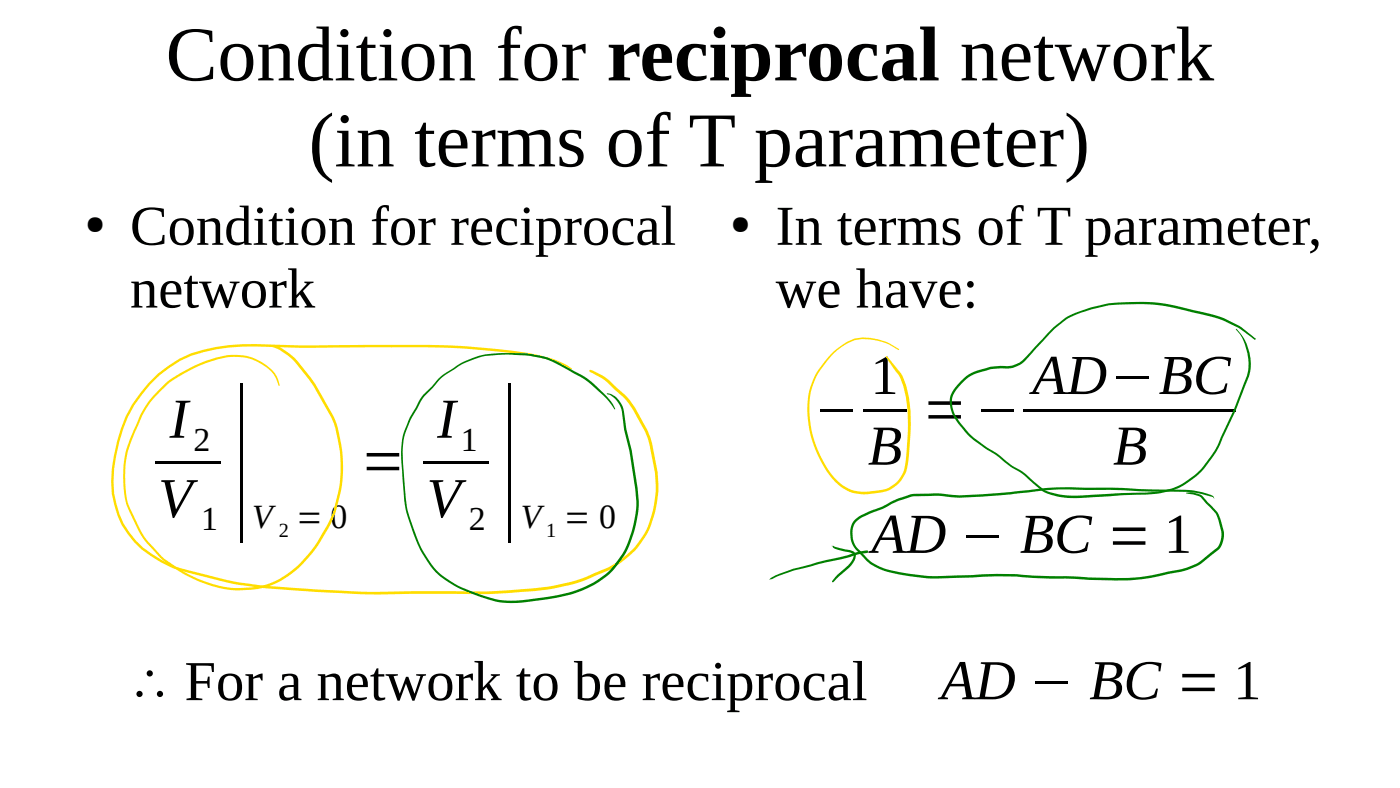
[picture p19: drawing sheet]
<svg xmlns="http://www.w3.org/2000/svg" width="280mm" height="158mm" viewBox="0 0 280 158" stroke-linecap="round" stroke-linejoin="round" font-family="sans-serif">
<defs><g id="words">
<g font-size="31.7">
<text x="46.1" y="101.6">|</text>
<text x="99.8" y="101.6">|</text>
</g>
<g font-size="15.5">
<text x="33.2" y="16.1">Condition for reciprocal network</text>
<text x="61.7" y="33.3">(in terms of T parameter)</text>
</g>
<g font-size="11.3">
<text x="26" y="48.9">Condition for reciprocal</text>
<text x="155.1" y="48.9">In terms of T parameter,</text>
<text x="26" y="61.5">network</text>
<text x="155.1" y="61.5">we have:</text>
<text x="174.1" y="78.8">1</text>
<text x="206.4" y="78.8">AD−BC</text>
<text x="33.9" y="87.5">I</text>
<text x="87.4" y="87.5">I</text>
<text x="162.9" y="85.3">−</text>
<text x="184.5" y="85.3">=−</text>
<text x="72.1" y="95.6">=</text>
<text x="173.6" y="92.9">B</text>
<text x="222.6" y="92.9">B</text>
<text x="31.6" y="103.4">V</text>
<text x="85.3" y="103.4">V</text>
<text x="174.3" y="110.5">AD − BC = 1</text>
<text x="26" y="139.9">∴ For a network to be reciprocal</text>
<text x="188.2" y="139.8">AD − BC = 1</text>
</g>
<g font-size="6.8">
<text x="38.7" y="90.1">2</text>
<text x="92.2" y="90.1">1</text>
<text x="40.3" y="106">1</text>
<text x="50.5" y="105.5">V = 0</text>
<text x="93.8" y="106">2</text>
<text x="104.2" y="105.5">V = 0</text>
</g>
<g font-size="5.1">
<text x="17" y="46.3">●</text>
<text x="146.1" y="46.3">●</text>
</g>
<g font-size="4.1">
<text x="55.8" y="107.3">2</text>
<text x="109.3" y="107.3">1</text>
</g>
</g></defs>
<g fill="#000">
<path d="M31.1 92.1h13v.5h-13z" fill-rule="evenodd"/>
<path d="M84.6 92.1h13v.5h-13z" fill-rule="evenodd"/>
<path d="M172.5 81.8h8.8v.5h-8.8z" fill-rule="evenodd"/>
<path d="M204.7 81.8h42.5v.5h-42.5z" fill-rule="evenodd"/>
</g>
<g fill="#fd0">
<path d="M29.7 76.5a24.1 24.1 0 0 1 8.8-6l4.6-1.1 5.3-.6a715.5 715.5 0 0 0 29.9 .1 143.6 143.6 0 0 1 29.4 2.1l3.6 1 2 .9 1.1 .8-.2 .1-1.1-.6a27.3 27.3 0 0 0-9.5-2.4 165.6 165.6 0 0 0-27.3-1.4 645.3 645.3 0 0 1-27.9-.1l-5.3 .5-2.3 .6-2.7 .8a22.4 22.4 0 0 0-9.7 7.7l-1.7 2.4a21.7 21.7 0 0 0-2.2 5l-1.3 4.8a21 21 0 0 0 .7 11.7l.8 1.8 1.1 1.8 1.4 1.6 1.4 1.4 2.9 2 2.8 1.5a96.6 96.6 0 0 0 13.8 3.5 254 254 0 0 0 38.1 1.7l7.5 .1a128.9 128.9 0 0 0 15.8-.9 31 31 0 0 0 9.3-2.7l2.6-1.1a17.1 17.1 0 0 0 9.7-14.6l.1-1.4a33.2 33.2 0 0 0-1.7-9.9 29.3 29.3 0 0 0-4.5-7.9l-2-1.8a13.2 13.2 0 0 0-5-3.5l-.2-.3 .1-.1 .7 .1a12 12 0 0 1 4.8 3.4 13.1 13.1 0 0 1 3.6 4l2.5 4.5 .6 1.4a33.1 33.1 0 0 1 1.6 10.1 21.1 21.1 0 0 1-2.8 10.1 18.3 18.3 0 0 1-8.3 6.9 37.1 37.1 0 0 1-14.3 3.7 134.9 134.9 0 0 1-16.3 .5h-7.3a229.1 229.1 0 0 1-28.8-1.1l-4.2-.5a47.6 47.6 0 0 1-9.6-2l-4.9-1.3-3.1-1.5-3.9-2.5-1.4-1.4-1.4-1.8a19 19 0 0 1-2.9-14l.9-4.3 .8-2.6a20 20 0 0 1 2.8-5.7z"/>
<path d="M32 77.7a21 21 0 0 1 7.4-4.8 16.7 16.7 0 0 1 9.1-1.9 9.3 9.3 0 0 1 7.1 4.7l.3 1.3-.1 .1-.6-1.4a9.2 9.2 0 0 0-8-4.4 21.7 21.7 0 0 0-11.1 3.8 20.3 20.3 0 0 0-9 11.1 20.9 20.9 0 0 0-1.2 15.1l1.5 3.3a13.5 13.5 0 0 0 3.4 4.8 14 14 0 0 0 4.5 4 22.1 22.1 0 0 0 16.5 3.8 17.2 17.2 0 0 0 10.2-6.9 27.5 27.5 0 0 0 5.1-9.7 25.3 25.3 0 0 0 .5-12.6l-.5-2.5-.8-2-3.7-6.5a22.9 22.9 0 0 0-5.1-5.9 7.7 7.7 0 0 0-2.6-1.6l-1.1-.2-.1-.2a3.6 3.6 0 0 1 2.6 .4 17.1 17.1 0 0 1 5.8 5.9l1 1.4 3.6 6.5a31.6 31.6 0 0 1 1.8 7 27.3 27.3 0 0 1-5.8 19.9 18.7 18.7 0 0 1-10.4 7.4 21.2 21.2 0 0 1-15.2-2.6l-2-1.3a16.5 16.5 0 0 1-5.2-4.5l-.6-.7a37.8 37.8 0 0 1-4.1-7.9 21.9 21.9 0 0 1 2-15.6 18.3 18.3 0 0 1 2.6-4.9z"/>
<path d="M166.4 70.6a9.9 9.9 0 0 1 6-3.2 12.4 12.4 0 0 1 5.5 1.3l1.9 1.2-.1 .1-2.4-1.4-1.8-.5-3.1-.3-1.4 .2a13.1 13.1 0 0 0-6.5 5.4 13.7 13.7 0 0 0-2.5 10.9 20.9 20.9 0 0 0 6.1 12.3 7.7 7.7 0 0 0 7 1.5 6.1 6.1 0 0 0 6.1-6.3v-.6a51.9 51.9 0 0 0 0-11.7 11 11 0 0 0-1.6-4.7l-2.1-3-.4-.5 .1-.1 2.8 3.2a7.1 7.1 0 0 1 1.3 2.7 36.7 36.7 0 0 1 .6 12.7l-.1 1.4a7.2 7.2 0 0 1-4 6.8 12.5 12.5 0 0 1-7.9 .3 12.6 12.6 0 0 1-6-6.6 20 20 0 0 1-1.7-14.7 16.1 16.1 0 0 1 4.2-6.4z"/>
</g>
<g fill="#008000">
<path d="M87.6 75.7l1.1-.9 1.6-1a16.7 16.7 0 0 1 11.3-3.2 20.5 20.5 0 0 1 10.1 1.9l2.1 1.1a23.3 23.3 0 0 1 8.8 7.2l.4 .9-.1 .1a26.3 26.3 0 0 0-10.1-8.3l-2-1a22.4 22.4 0 0 0-9.2-1.6h-1.3a16.8 16.8 0 0 0-9.9 3.2l-2.2 1.6-3.3 3.5-2.5 4.2a14.7 14.7 0 0 0-1.8 9.7l.6 7a35.7 35.7 0 0 0 4 11 15.4 15.4 0 0 0 8.9 7l2 .7a18.8 18.8 0 0 0 11 .8 27.3 27.3 0 0 0 11.7-3.2 17.1 17.1 0 0 0 7.7-10.6l.7-3.7a14.6 14.6 0 0 0-.2-4.4l-1.1-7.6-1.1-4.2-.5-4.1a4.6 4.6 0 0 0-2.9-3.1l.1-.1a4.1 4.1 0 0 1 3.3 3.6l.5 3.6 1.1 4.2 1.1 7.6 .3 2.7a20.4 20.4 0 0 1-5.7 14.2 22.1 22.1 0 0 1-12.3 5.2l-2.6 .4a19.2 19.2 0 0 1-12-1.1l-1.8-.7a15.9 15.9 0 0 1-9.4-8.5 30.3 30.3 0 0 1-3.3-11.2l-.2-3.4a25.3 25.3 0 0 1 .1-8.1l1.3-3.4 2.1-3.9 .6-.9 1.8-1.7z"/>
<path d="M250.9 67.7l.1-.2 .1 .3-.1 .1z"/>
<path d="M250.9 67.6l.2 .1-.1 .1-.1-.1z"/>
<path d="M192.3 76.1a8.5 8.5 0 0 1 4.9-2.5l.9-.3 2.8-.2a4.8 4.8 0 0 0 3.7-1.2l3.9-4.1a16.1 16.1 0 0 1 8.6-6 26.3 26.3 0 0 1 10.3-1.5l3.2 .1a46.9 46.9 0 0 1 9.2 1.8 22.3 22.3 0 0 1 8.5 3.2l2.8 2.3-.1 .2-.2-.1-2.9-2.1a25.4 25.4 0 0 0-9.3-3.3 40.8 40.8 0 0 0-16.7-1.4 32.1 32.1 0 0 0-8.3 2.7l-1 .7a46.2 46.2 0 0 0-6.9 7l-.9 .9a5.3 5.3 0 0 1-4 1.3l-2.6 .2a13.8 13.8 0 0 0-4.6 1.7 7.5 7.5 0 0 0-3.2 4.4 6.8 6.8 0 0 0 2.1 5.1 23 23 0 0 0 7.1 5.8l2.8 2.2 2.6 1.6 3.8 3.2a15.2 15.2 0 0 0 7.8 1.2l14.6-.7a14.5 14.5 0 0 0 10.8-6.9l1.1-1.6 .9-1.9a88.2 88.2 0 0 0 5.6-13.8 10.7 10.7 0 0 0-2.4-8.3l.1-.1a9.7 9.7 0 0 1 1.8 11.2l-2 5.2-2.6 5.5a18.6 18.6 0 0 1-8.1 9.6 13.6 13.6 0 0 1-5.4 1.5l-13.2 .7a18.1 18.1 0 0 1-8-.6l-1.4-.7-3.9-3.4-2.4-1.4-2.8-2.2a22.2 22.2 0 0 1-7.7-6.6 5.4 5.4 0 0 1-.7-6.9z"/>
<path d="M171 103.9l1.2-.9 1.6-.8 2.7-.9 2.8-1.5 3.3-1.1 5.1-.1 4.2 .4 7.5-.4 9.5-1 2.9-.2 10.1 .1 11.5 .4a21.7 21.7 0 0 1 7.9 .7l1.2 .5 .4 .6-.3-.4-.4-.1a20.9 20.9 0 0 0-8.1-.9h-3.9l-8.3-.4-10.1-.1-12.3 1.2-7.6 .5-4-.4-5.1 .1-3.3 1-2.8 1.5-4.4 1.7a3.2 3.2 0 0 0-1.8 3.4 4 4 0 0 0 1.5 3.3l1.5 1.6a11.2 11.2 0 0 0 6.3 2.6 37.9 37.9 0 0 0 11.7 .7l7.9-.3 4 .1 3.2 .2 18.9 .5a35.9 35.9 0 0 0 8.1-1.3l2.4-.4a11.2 11.2 0 0 0 5.9-3.2l1.6-1.2a4.4 4.4 0 0 0 .7-3.3 10.1 10.1 0 0 0-1-3.4l-3.1-3.4-2.9-.7 1.3-.2 1.5 .4 .6 .4 3 3.4 .5 1.2 .6 2.4a4 4 0 0 1-1.7 4.2l-1.4 1.1a11 11 0 0 1-5.5 2.8l-2.4 .4a37.1 37.1 0 0 1-8.2 1.3l-15.6-.3-6.6-.5h-3.9l-7.9 .3a40.6 40.6 0 0 1-15.3-1.6l-2.2-1.2-2.6-2.6a4.8 4.8 0 0 1-.4-6.2z"/>
<path d="M154.1 115.6l.4-.3a29.9 29.9 0 0 1 6-2.1l4.5-1.2 4.6-1 2.1-.7 1.8-.3 .2 .3-.2 .2-1.7 .3-2.1 .6-4.6 1-4.5 1.2a29.4 29.4 0 0 0-6 2l-.7 .3z"/>
<path d="M166.3 109.1l3.7 .8a1.29 1.29 0 0 1 1.1 .8 1.29 1.29 0 0 1-.3 1.4l-.9 1.3-3.2 2.9h-.2l-.1-.2a14.5 14.5 0 0 1 3.1-3l.4-.4a2.12 2.12 0 0 0 .8-1.8l-.3-.3-.5-.2-2.8-.7z"/>
</g>
<use href="#words"/>
</svg>
